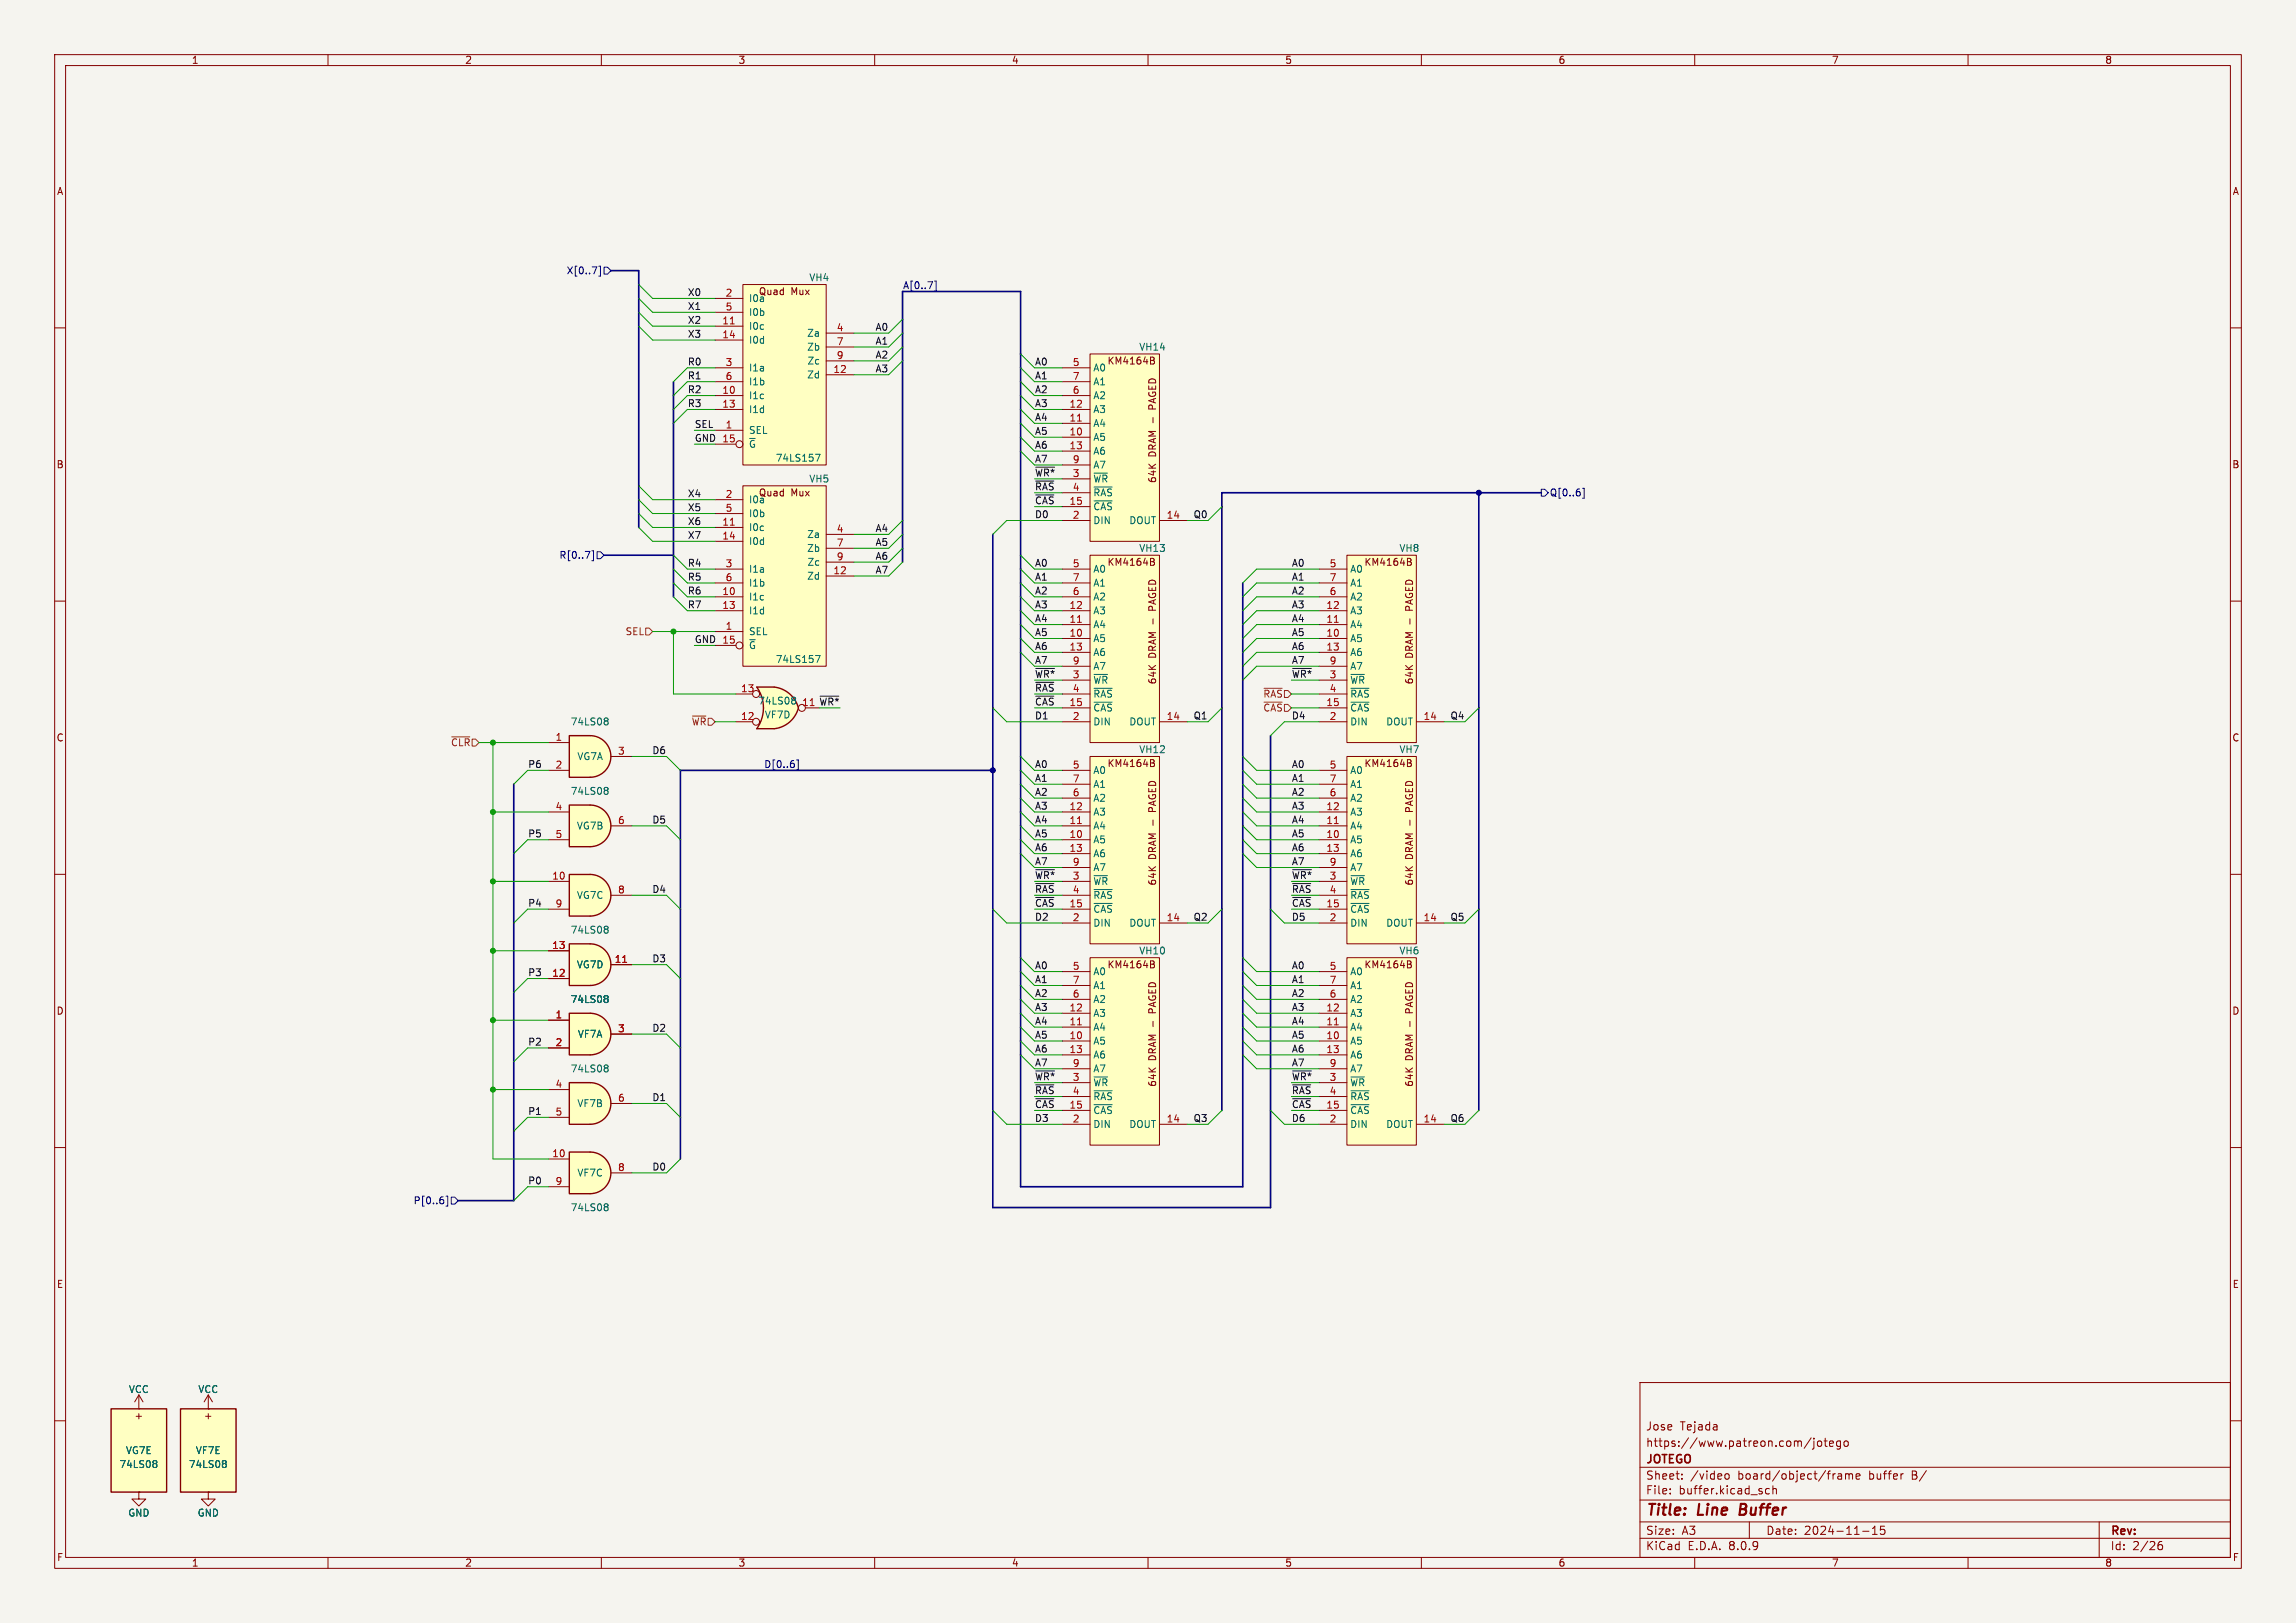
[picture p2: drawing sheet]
<svg xmlns="http://www.w3.org/2000/svg" width="420mm" height="297mm" viewBox="0 0 420 297" stroke-linecap="round" stroke-linejoin="round" font-family="sans-serif">
<defs><g id="words">
<g font-size="2.8" fill="#840000">
<text x="301" y="277.9">Title:</text>
<text x="310.6" y="277.9">Line</text>
<text x="319.1" y="277.9">Buffer</text>
</g>
<g font-size="2.1" fill="#840000">
<text x="301" y="262">Jose</text>
<text x="307.3" y="262">Tejada</text>
<text x="301" y="268.2">JOTEGO</text>
<text x="301" y="265">https://www.patreon.com/jotego</text>
<text x="301" y="273.7">File:</text>
<text x="301" y="271">Sheet:</text>
<text x="307.1" y="273.7">buffer.kicad_sch</text>
<text x="309.2" y="271">/video</text>
<text x="317.9" y="271">board/object/frame</text>
<text x="342" y="271">buffer</text>
<text x="350" y="271">B/</text>
<text x="301" y="281.1">Size:</text>
<text x="307.6" y="281.1">A3</text>
<text x="323" y="281.1">Date:</text>
<text x="330" y="281.1">2024-11-15</text>
<text x="386" y="281.3">Rev:</text>
<text x="301" y="283.9">KiCad</text>
<text x="308.7" y="283.9">E.D.A.</text>
<text x="316.3" y="283.9">8.0.9</text>
<text x="386" y="283.9">Id:</text>
<text x="390.1" y="283.9">2/26</text>
</g>
<g font-size="1.8" fill="#840000">
<text x="35" y="11.9">1</text>
<text x="85" y="11.9">2</text>
<text x="135" y="11.9">3</text>
<text x="185" y="11.9">4</text>
<text x="235" y="11.9">5</text>
<text x="285" y="11.9">6</text>
<text x="335" y="11.9">7</text>
<text x="385" y="11.9">8</text>
<text x="10.3" y="35.9">A</text>
<text x="408.3" y="35.9">A</text>
<text x="138.7" y="54.2">Quad</text>
<text x="144.7" y="54.2">Mux</text>
<text x="202.5" y="66.9">KM4164B</text>
<text x="211.7" y="74.6" transform="rotate(-90 211.7 74.6)">PAGED</text>
<text x="211.7" y="83.6" transform="rotate(-90 211.7 83.6)">DRAM -</text>
<text x="10.3" y="85.9">B</text>
<text x="211.7" y="88.5" transform="rotate(-90 211.7 88.5)">64K</text>
<text x="408.2" y="85.9">B</text>
<text x="138.7" y="91">Quad</text>
<text x="144.7" y="91">Mux</text>
<text x="202.5" y="103.7">KM4164B</text>
<text x="249.5" y="103.7">KM4164B</text>
<text x="211.7" y="111.4" transform="rotate(-90 211.7 111.4)">PAGED</text>
<text x="258.7" y="111.4" transform="rotate(-90 258.7 111.4)">PAGED</text>
<text x="211.7" y="125.3" transform="rotate(-90 211.7 125.3)">64K</text>
<text x="211.7" y="120.4" transform="rotate(-90 211.7 120.4)">DRAM -</text>
<text x="258.7" y="125.3" transform="rotate(-90 258.7 125.3)">64K</text>
<text x="258.7" y="120.4" transform="rotate(-90 258.7 120.4)">DRAM -</text>
<text x="10.3" y="135.9">C</text>
<text x="408.2" y="135.9">C</text>
<text x="202.5" y="140.6">KM4164B</text>
<text x="249.5" y="140.6">KM4164B</text>
<text x="211.7" y="148.2" transform="rotate(-90 211.7 148.2)">PAGED</text>
<text x="258.7" y="148.2" transform="rotate(-90 258.7 148.2)">PAGED</text>
<text x="211.7" y="157.3" transform="rotate(-90 211.7 157.3)">DRAM -</text>
<text x="258.7" y="157.3" transform="rotate(-90 258.7 157.3)">DRAM -</text>
<text x="211.7" y="162.2" transform="rotate(-90 211.7 162.2)">64K</text>
<text x="258.7" y="162.2" transform="rotate(-90 258.7 162.2)">64K</text>
<text x="202.5" y="177.4">KM4164B</text>
<text x="249.5" y="177.4">KM4164B</text>
<text x="10.3" y="185.9">D</text>
<text x="211.7" y="185.1" transform="rotate(-90 211.7 185.1)">PAGED</text>
<text x="258.7" y="185.1" transform="rotate(-90 258.7 185.1)">PAGED</text>
<text x="408.2" y="185.9">D</text>
<text x="211.7" y="194.1" transform="rotate(-90 211.7 194.1)">DRAM -</text>
<text x="258.7" y="194.1" transform="rotate(-90 258.7 194.1)">DRAM -</text>
<text x="211.7" y="199" transform="rotate(-90 211.7 199)">64K</text>
<text x="258.7" y="199" transform="rotate(-90 258.7 199)">64K</text>
<text x="10.3" y="235.9">E</text>
<text x="408.3" y="235.9">E</text>
<text x="24.5" y="260">+</text>
<text x="37.2" y="260">+</text>
<text x="10.3" y="285.9">F</text>
<text x="35" y="286.9">1</text>
<text x="85" y="286.9">2</text>
<text x="135" y="286.9">3</text>
<text x="185" y="286.9">4</text>
<text x="235" y="286.9">5</text>
<text x="285" y="286.9">6</text>
<text x="335" y="286.9">7</text>
<text x="385" y="286.9">8</text>
<text x="408.3" y="285.9">F</text>
</g>
<g font-size="1.8" fill="#000084">
<text x="103.6" y="50.4">X[0..7]</text>
<text x="165.1" y="53">A[0..7]</text>
<text x="283.4" y="91">Q[0..6]</text>
<text x="102.2" y="102.5">R[0..7]</text>
<text x="139.7" y="140.6">D[0..6]</text>
<text x="75.6" y="220.6">P[0..6]</text>
</g>
<g font-size="1.8" fill="#006464">
<text x="147.9" y="51.7">VH4</text>
<text x="136.9" y="55.5">I0a</text>
<text x="136.9" y="58">I0b</text>
<text x="136.9" y="60.6">I0c</text>
<text x="136.9" y="63.1">I0d</text>
<text x="147.6" y="61.8">Za</text>
<text x="147.6" y="64.4">Zb</text>
<text x="208.3" y="64.4">VH14</text>
<text x="136.9" y="68.2">I1a</text>
<text x="136.9" y="70.7">I1b</text>
<text x="147.6" y="69.4">Zd</text>
<text x="147.6" y="66.9">Zc</text>
<text x="199.9" y="68.2">A0</text>
<text x="199.9" y="70.7">A1</text>
<text x="136.9" y="73.3">I1c</text>
<text x="136.9" y="75.8">I1d</text>
<text x="199.9" y="75.8">A3</text>
<text x="199.9" y="73.3">A2</text>
<text x="136.9" y="79.6">SEL</text>
<text x="136.9" y="82.1">~{G}</text>
<text x="199.9" y="80.9">A5</text>
<text x="199.9" y="78.3">A4</text>
<text x="199.9" y="83.4">A6</text>
<text x="141.8" y="84.7">74LS157</text>
<text x="147.9" y="88.5">VH5</text>
<text x="199.9" y="88.5">~{WR}</text>
<text x="199.9" y="86">A7</text>
<text x="136.9" y="92.3">I0a</text>
<text x="136.9" y="94.8">I0b</text>
<text x="199.9" y="93.6">~{CAS}</text>
<text x="199.9" y="91">~{RAS}</text>
<text x="136.9" y="97.4">I0c</text>
<text x="136.9" y="99.9">I0d</text>
<text x="147.6" y="98.7">Za</text>
<text x="147.6" y="101.2">Zb</text>
<text x="199.9" y="96.1">DIN</text>
<text x="206.5" y="96.1">DOUT</text>
<text x="208.3" y="101.2">VH13</text>
<text x="255.9" y="101.2">VH8</text>
<text x="136.9" y="105">I1a</text>
<text x="136.9" y="107.5">I1b</text>
<text x="147.6" y="106.3">Zd</text>
<text x="147.6" y="103.7">Zc</text>
<text x="199.9" y="105">A0</text>
<text x="199.9" y="107.5">A1</text>
<text x="246.9" y="105">A0</text>
<text x="246.9" y="107.5">A1</text>
<text x="136.9" y="110.1">I1c</text>
<text x="136.9" y="112.6">I1d</text>
<text x="199.9" y="112.6">A3</text>
<text x="199.9" y="110.1">A2</text>
<text x="246.9" y="112.6">A3</text>
<text x="246.9" y="110.1">A2</text>
<text x="136.9" y="116.4">SEL</text>
<text x="136.9" y="119">~{G}</text>
<text x="199.9" y="117.7">A5</text>
<text x="199.9" y="115.2">A4</text>
<text x="246.9" y="117.7">A5</text>
<text x="246.9" y="115.2">A4</text>
<text x="141.8" y="121.5">74LS157</text>
<text x="199.9" y="120.2">A6</text>
<text x="199.9" y="125.3">~{WR}</text>
<text x="199.9" y="122.8">A7</text>
<text x="246.9" y="120.2">A6</text>
<text x="246.9" y="125.3">~{WR}</text>
<text x="246.9" y="122.8">A7</text>
<text x="138.6" y="129.1">74LS08</text>
<text x="139.8" y="131.7">VF7D</text>
<text x="199.9" y="130.4">~{CAS}</text>
<text x="199.9" y="127.9">~{RAS}</text>
<text x="246.9" y="130.4">~{CAS}</text>
<text x="246.9" y="127.9">~{RAS}</text>
<text x="104.3" y="132.9">74LS08</text>
<text x="199.9" y="132.9">DIN</text>
<text x="206.5" y="132.9">DOUT</text>
<text x="246.9" y="132.9">DIN</text>
<text x="253.5" y="132.9">DOUT</text>
<text x="105.5" y="139.3">VG7A</text>
<text x="199.9" y="141.8">A0</text>
<text x="208.3" y="138">VH12</text>
<text x="246.9" y="141.8">A0</text>
<text x="255.9" y="138">VH7</text>
<text x="104.3" y="145.6">74LS08</text>
<text x="199.9" y="149.5">A3</text>
<text x="199.9" y="146.9">A2</text>
<text x="199.9" y="144.4">A1</text>
<text x="246.9" y="149.5">A3</text>
<text x="246.9" y="146.9">A2</text>
<text x="246.9" y="144.4">A1</text>
<text x="105.4" y="152">VG7B</text>
<text x="199.9" y="154.5">A5</text>
<text x="199.9" y="152">A4</text>
<text x="246.9" y="154.5">A5</text>
<text x="246.9" y="152">A4</text>
<text x="199.9" y="157.1">A6</text>
<text x="199.9" y="159.6">A7</text>
<text x="246.9" y="157.1">A6</text>
<text x="246.9" y="159.6">A7</text>
<text x="105.4" y="164.7">VG7C</text>
<text x="199.9" y="167.2">~{CAS}</text>
<text x="199.9" y="162.2">~{WR}</text>
<text x="199.9" y="164.7">~{RAS}</text>
<text x="246.9" y="167.2">~{CAS}</text>
<text x="246.9" y="162.2">~{WR}</text>
<text x="246.9" y="164.7">~{RAS}</text>
<text x="104.3" y="171">74LS08</text>
<text x="199.9" y="169.8">DIN</text>
<text x="206.5" y="169.8">DOUT</text>
<text x="246.9" y="169.8">DIN</text>
<text x="253.5" y="169.8">DOUT</text>
<text x="105.4" y="177.4">VG7D</text>
<text x="199.9" y="178.7">A0</text>
<text x="208.3" y="174.9">VH10</text>
<text x="246.9" y="178.7">A0</text>
<text x="255.9" y="174.9">VH6</text>
<text x="104.3" y="183.7">74LS08</text>
<text x="199.9" y="183.7">A2</text>
<text x="199.9" y="181.2">A1</text>
<text x="246.9" y="183.7">A2</text>
<text x="246.9" y="181.2">A1</text>
<text x="105.6" y="190.1">VF7A</text>
<text x="199.9" y="191.4">A5</text>
<text x="199.9" y="188.8">A4</text>
<text x="199.9" y="186.3">A3</text>
<text x="246.9" y="191.4">A5</text>
<text x="246.9" y="188.8">A4</text>
<text x="246.9" y="186.3">A3</text>
<text x="104.3" y="196.4">74LS08</text>
<text x="199.9" y="193.9">A6</text>
<text x="199.9" y="196.4">A7</text>
<text x="246.9" y="193.9">A6</text>
<text x="246.9" y="196.4">A7</text>
<text x="105.5" y="202.8">VF7B</text>
<text x="199.9" y="199">~{WR}</text>
<text x="199.9" y="201.5">~{RAS}</text>
<text x="246.9" y="199">~{WR}</text>
<text x="246.9" y="201.5">~{RAS}</text>
<text x="199.9" y="204.1">~{CAS}</text>
<text x="199.9" y="206.6">DIN</text>
<text x="206.5" y="206.6">DOUT</text>
<text x="246.9" y="204.1">~{CAS}</text>
<text x="246.9" y="206.6">DIN</text>
<text x="253.5" y="206.6">DOUT</text>
<text x="105.5" y="215.5">VF7C</text>
<text x="104.3" y="221.8">74LS08</text>
<text x="23.5" y="255.1">VCC</text>
<text x="36.2" y="255.1">VCC</text>
<text x="21.8" y="268.8">74LS08</text>
<text x="22.9" y="266.3">VG7E</text>
<text x="34.5" y="268.8">74LS08</text>
<text x="35.7" y="266.3">VF7E</text>
<text x="23.4" y="277.7">GND</text>
<text x="36.1" y="277.7">GND</text>
</g>
<g font-size="1.8" fill="#0f0f0f">
<text x="125.7" y="56.8">X1</text>
<text x="125.7" y="54.3">X0</text>
<text x="125.7" y="59.3">X2</text>
<text x="125.7" y="61.9">X3</text>
<text x="160.1" y="63.2">A1</text>
<text x="160.1" y="60.6">A0</text>
<text x="160.1" y="65.7">A2</text>
<text x="125.7" y="67">R0</text>
<text x="125.7" y="69.5">R1</text>
<text x="160.1" y="68.2">A3</text>
<text x="189.2" y="67">A0</text>
<text x="189.2" y="69.5">A1</text>
<text x="125.7" y="72">R2</text>
<text x="125.7" y="74.6">R3</text>
<text x="189.2" y="72">A2</text>
<text x="189.2" y="74.6">A3</text>
<text x="189.2" y="77.1">A4</text>
<text x="127" y="80.9">GND 15</text>
<text x="127" y="78.4">SEL</text>
<text x="189.2" y="82.2">A6</text>
<text x="189.2" y="79.7">A5</text>
<text x="189.2" y="89.8">~{RAS} 4</text>
<text x="189.2" y="84.7">A7</text>
<text x="189.2" y="87.3">~{WR*} 3</text>
<text x="125.7" y="91.1">X4</text>
<text x="125.7" y="93.6">X5</text>
<text x="189.2" y="92.4">~{CAS} 15</text>
<text x="189.2" y="94.9">D0</text>
<text x="218.2" y="94.9">Q0</text>
<text x="125.7" y="96.2">X6</text>
<text x="125.7" y="98.7">X7</text>
<text x="160.1" y="100">A5</text>
<text x="160.1" y="97.4">A4</text>
<text x="125.7" y="106.3">R5</text>
<text x="125.7" y="103.8">R4</text>
<text x="160.1" y="102.5">A6</text>
<text x="160.1" y="105.1">A7</text>
<text x="189.2" y="106.3">A1</text>
<text x="189.2" y="103.8">A0</text>
<text x="236.2" y="103.8">A0</text>
<text x="236.2" y="106.3">A1</text>
<text x="125.7" y="108.9">R6</text>
<text x="125.7" y="111.4">R7</text>
<text x="189.2" y="114">A4</text>
<text x="189.2" y="108.9">A2</text>
<text x="189.2" y="111.4">A3</text>
<text x="236.2" y="111.4">A3</text>
<text x="236.2" y="114">A4</text>
<text x="236.2" y="108.9">A2</text>
<text x="127" y="117.8">GND 15</text>
<text x="189.2" y="116.5">A5</text>
<text x="189.2" y="119">A6</text>
<text x="236.2" y="116.5">A5</text>
<text x="236.2" y="119">A6</text>
<text x="189.2" y="124.1">~{WR*} 3</text>
<text x="189.2" y="121.6">A7</text>
<text x="236.2" y="121.6">A7</text>
<text x="236.2" y="124.1">~{WR*} 3</text>
<text x="146.6" y="129.3">11 ~{WR*}</text>
<text x="189.2" y="131.7">D1</text>
<text x="189.2" y="126.7">~{RAS} 4</text>
<text x="189.2" y="129.2">~{CAS} 15</text>
<text x="218.2" y="131.7">Q1</text>
<text x="236.2" y="131.7">D4</text>
<text x="265.2" y="131.7">Q4</text>
<text x="96.5" y="140.6">P6</text>
<text x="119.2" y="138.1">D6</text>
<text x="189.2" y="143.2">A1</text>
<text x="189.2" y="140.6">A0</text>
<text x="236.2" y="143.2">A1</text>
<text x="236.2" y="140.6">A0</text>
<text x="189.2" y="145.7">A2</text>
<text x="189.2" y="148.2">A3</text>
<text x="236.2" y="148.2">A3</text>
<text x="236.2" y="145.7">A2</text>
<text x="96.5" y="153.3">P5</text>
<text x="119.2" y="150.8">D5</text>
<text x="189.2" y="155.9">A6</text>
<text x="189.2" y="153.3">A5</text>
<text x="189.2" y="150.8">A4</text>
<text x="236.2" y="155.9">A6</text>
<text x="236.2" y="153.3">A5</text>
<text x="236.2" y="150.8">A4</text>
<text x="189.2" y="158.4">A7</text>
<text x="189.2" y="160.9">~{WR*} 3</text>
<text x="236.2" y="158.4">A7</text>
<text x="236.2" y="160.9">~{WR*} 3</text>
<text x="96.5" y="166">P4</text>
<text x="119.2" y="163.5">D4</text>
<text x="189.2" y="163.5">~{RAS} 4</text>
<text x="189.2" y="166">~{CAS} 15</text>
<text x="236.2" y="166">~{CAS} 15</text>
<text x="236.2" y="163.5">~{RAS} 4</text>
<text x="189.2" y="168.6">D2</text>
<text x="218.2" y="168.6">Q2</text>
<text x="236.2" y="168.6">D5</text>
<text x="265.2" y="168.6">Q5</text>
<text x="96.5" y="178.7">P3</text>
<text x="119.2" y="176.2">D3</text>
<text x="189.2" y="180">A1</text>
<text x="189.2" y="177.5">A0</text>
<text x="236.2" y="180">A1</text>
<text x="236.2" y="177.5">A0</text>
<text x="189.2" y="185.1">A3</text>
<text x="189.2" y="182.5">A2</text>
<text x="236.2" y="182.5">A2</text>
<text x="236.2" y="185.1">A3</text>
<text x="96.5" y="191.4">P2</text>
<text x="119.2" y="188.9">D2</text>
<text x="189.2" y="187.6">A4</text>
<text x="189.2" y="190.2">A5</text>
<text x="236.2" y="187.6">A4</text>
<text x="236.2" y="190.2">A5</text>
<text x="189.2" y="197.8">~{WR*} 3</text>
<text x="189.2" y="192.7">A6</text>
<text x="189.2" y="195.2">A7</text>
<text x="236.2" y="197.8">~{WR*} 3</text>
<text x="236.2" y="192.7">A6</text>
<text x="236.2" y="195.2">A7</text>
<text x="119.2" y="201.6">D1</text>
<text x="189.2" y="200.3">~{RAS} 4</text>
<text x="189.2" y="202.9">~{CAS} 15</text>
<text x="236.2" y="202.9">~{CAS} 15</text>
<text x="236.2" y="200.3">~{RAS} 4</text>
<text x="96.5" y="204.1">P1</text>
<text x="189.2" y="205.4">D3</text>
<text x="218.2" y="205.4">Q3</text>
<text x="236.2" y="205.4">D6</text>
<text x="265.2" y="205.4">Q6</text>
<text x="119.2" y="214.3">D0</text>
<text x="96.5" y="216.8">P0</text>
</g>
<g font-size="1.8" fill="#a90000">
<text x="132" y="59.4">11</text>
<text x="132.6" y="54.4">2</text>
<text x="132.6" y="56.9">5</text>
<text x="132" y="62">14</text>
<text x="153" y="60.7">4</text>
<text x="153" y="63.2">7</text>
<text x="153" y="65.8">9</text>
<text x="132.6" y="67.1">3</text>
<text x="132.6" y="69.6">6</text>
<text x="152.4" y="68.3">12</text>
<text x="196.1" y="67.1">5</text>
<text x="196.1" y="69.6">7</text>
<text x="132" y="72.1">10</text>
<text x="132" y="74.7">13</text>
<text x="195.5" y="77.2">11</text>
<text x="195.5" y="74.7">12</text>
<text x="196.1" y="72.1">6</text>
<text x="132.6" y="78.5">1</text>
<text x="195.5" y="79.8">10</text>
<text x="195.5" y="82.3">13</text>
<text x="196.1" y="84.8">9</text>
<text x="132.6" y="91.2">2</text>
<text x="132.6" y="93.7">5</text>
<text x="196.1" y="95">2</text>
<text x="213.3" y="95">14</text>
<text x="132" y="96.3">11</text>
<text x="132" y="98.8">14</text>
<text x="153" y="97.5">4</text>
<text x="153" y="100.1">7</text>
<text x="132.6" y="103.9">3</text>
<text x="132.6" y="106.4">6</text>
<text x="152.4" y="105.2">12</text>
<text x="153" y="102.6">9</text>
<text x="196.1" y="103.9">5</text>
<text x="196.1" y="106.4">7</text>
<text x="243.1" y="103.9">5</text>
<text x="243.1" y="106.4">7</text>
<text x="132" y="109">10</text>
<text x="132" y="111.5">13</text>
<text x="195.5" y="111.5">12</text>
<text x="196.1" y="109">6</text>
<text x="242.5" y="111.5">12</text>
<text x="243.1" y="109">6</text>
<text x="132.6" y="115.3">1</text>
<text x="195.5" y="116.6">10</text>
<text x="195.5" y="114">11</text>
<text x="195.5" y="119.1">13</text>
<text x="242.5" y="116.6">10</text>
<text x="242.5" y="114">11</text>
<text x="242.5" y="119.1">13</text>
<text x="196.1" y="121.7">9</text>
<text x="243.1" y="121.7">9</text>
<text x="135.5" y="131.8">12</text>
<text x="135.5" y="126.7">13</text>
<text x="196.1" y="131.8">2</text>
<text x="213.3" y="131.8">14</text>
<text x="242.5" y="129.3">15</text>
<text x="243.1" y="131.8">2</text>
<text x="243.1" y="126.7">4</text>
<text x="260.3" y="131.8">14</text>
<text x="101.5" y="135.6">1</text>
<text x="101.5" y="140.7">2</text>
<text x="113" y="138.2">3</text>
<text x="196.1" y="140.7">5</text>
<text x="196.1" y="143.3">7</text>
<text x="243.1" y="140.7">5</text>
<text x="243.1" y="143.3">7</text>
<text x="101.5" y="148.3">4</text>
<text x="195.5" y="148.3">12</text>
<text x="196.1" y="145.8">6</text>
<text x="242.5" y="148.3">12</text>
<text x="243.1" y="145.8">6</text>
<text x="101.5" y="153.4">5</text>
<text x="113" y="150.9">6</text>
<text x="195.5" y="153.4">10</text>
<text x="195.5" y="150.9">11</text>
<text x="195.5" y="156">13</text>
<text x="242.5" y="153.4">10</text>
<text x="242.5" y="150.9">11</text>
<text x="242.5" y="156">13</text>
<text x="100.9" y="161">10</text>
<text x="196.1" y="158.5">9</text>
<text x="243.1" y="158.5">9</text>
<text x="101.5" y="166.1">9</text>
<text x="113" y="163.6">8</text>
<text x="100.9" y="173.7">13</text>
<text x="196.1" y="168.7">2</text>
<text x="213.3" y="168.7">14</text>
<text x="243.1" y="168.7">2</text>
<text x="260.3" y="168.7">14</text>
<text x="100.9" y="178.8">12</text>
<text x="112.4" y="176.3">11</text>
<text x="196.1" y="177.5">5</text>
<text x="243.1" y="177.5">5</text>
<text x="195.5" y="185.2">12</text>
<text x="196.1" y="182.6">6</text>
<text x="196.1" y="180.1">7</text>
<text x="242.5" y="185.2">12</text>
<text x="243.1" y="182.6">6</text>
<text x="243.1" y="180.1">7</text>
<text x="101.5" y="186.4">1</text>
<text x="101.5" y="191.5">2</text>
<text x="113" y="189">3</text>
<text x="195.5" y="190.2">10</text>
<text x="195.5" y="187.7">11</text>
<text x="242.5" y="190.2">10</text>
<text x="242.5" y="187.7">11</text>
<text x="195.5" y="192.8">13</text>
<text x="196.1" y="195.3">9</text>
<text x="242.5" y="192.8">13</text>
<text x="243.1" y="195.3">9</text>
<text x="101.5" y="199.1">4</text>
<text x="113" y="201.7">6</text>
<text x="101.5" y="204.2">5</text>
<text x="196.1" y="205.5">2</text>
<text x="213.3" y="205.5">14</text>
<text x="243.1" y="205.5">2</text>
<text x="260.3" y="205.5">14</text>
<text x="100.9" y="211.8">10</text>
<text x="113" y="214.4">8</text>
<text x="101.5" y="216.9">9</text>
</g>
<g font-size="1.8" fill="#725600">
<text x="114.3" y="116.4">SEL</text>
<text x="231" y="127.9">~{RAS}</text>
<text x="231" y="130.4">~{CAS}</text>
<text x="82.4" y="136.8">~{CLR}</text>
<text x="126.4" y="132.9">~{WR}</text>
</g>
</g></defs>
<path d="M0 0h420v297h-420z" fill="#f5f4ef" stroke="#f5f4ef" stroke-width=".18"/>
<g fill="none" stroke="#840000" stroke-width=".18">
<path d="M10 10h400v277h-400zM12 12h396v273h-396zM60 10v2M110 10v2M160 10v2M210 10v2M260 10v2M310 10v2M360 10v2M10 60h2M408 60h2M10 110h2"/>
<path d="M408 110h2M10 160h2M408 160h2M10 210h2M408 210h2M300 253h108v32h-108zM10 260h2M300 278.5h108M300 274.5h108M300 268.5h108M305.5 273.2v.2M305.5 272.5v.1"/>
<path d="M307.7 270.5v.2M307.7 269.8v.1M315.7 269.8l.3-.1 .3 .3v.4l-.3 .3-.3-.1-.2-.2v-.4zM320 278.5v3M323.7 272.5l-.5-.1-.3 .3v.4l.2 .2h.6M324.3 272.5l.2-.1 .4 .1v.9M324.3 271.9v1.5M331.3 263.1l-1.3 1.9M331.8 263.2v.1M331.8 263.7v1.3l-.3 .2M332.5 263.8l.2-.1 .5 .1v.6l-.1 .2-.4 .1-.2-.2zM333.7 263.7h.5"/>
<path d="M333.9 263.2v1.3l.3 .2M334.7 264.2l.7-.2-.1-.2-.4-.1-.2 .2v.7h.6M336.2 269.8h.6l.1 .9M336.7 263.7v1.2l-.3 .3-.4-.1M336.7 263.8l-.5-.1-.3 .3v.4l.2 .2h.6M336.9 270l-.5 .1a.29 .29 0 0 0-.2 .3 .29 .29 0 0 0 .2 .3l.5-.1M337.4 263.8l.2-.1 .4 .1 .1 .6-.2 .2-.3 .1-.2-.2zM337.6 269.8l.4-.1 .2 .2M337.6 269.7v1M338.2 269.9l.2-.2 .4 .1 .1 .9M338.2 269.9v.8M339.5 270.2l.7-.2v-.2l-.5-.1-.2 .2 .1 .7h.6"/>
<path d="M342.5 279.7l.4-.4v1.5M344.7 279.3h-.7l-.1 .7 .3-.1h.5l.1 .2-.1 .5-.2 .2-.6-.2M348 269.7h.2M384 278.5v6.5M408 260h2M60 285v2M110 285v2M160 285v2M210 285v2M260 285v2M300 281.5h108M310 285v2"/>
<path d="M340.7 280.2h1.2M342.5 280.8h.9M360 285v2M394.7 282.9l.3-.2h.4l.2 .2v.4l-.3 .3-.4-.1-.2-.2M395.4 282.1a.59 .59 0 0 0-.7 .6"/>
</g>
<path d="M318.4 275.2l-.2 2h.8" fill="none" stroke="#840000" stroke-width=".4"/>
<path d="M135.9 52.1h15.2v33h-15.2z" fill="#ffffc2"/>
<g fill="none" stroke="#840000" stroke-width=".18">
<path d="M130.8 59.7h5.1M130.8 54.6h5.1M130.8 57.2h5.1M135.9 52.1h15.2v33h-15.2zM130.8 78.7h5.1M130.8 72.4h5.1M130.8 74.9h5.1M130.8 62.2h5.1M130.8 67.3h5.1M130.8 69.9h5.1M151.1 68.6h5.1M151.1 61h5.1"/>
<path d="M151.1 63.5h5.1M151.1 66h5.1M130.8 81.3h3.8"/>
<circle cx="135.3" cy="81.3" r=".63"/>
</g>
<path d="M133.6 59.3h.7" fill="none" stroke="#a90000" stroke-width=".18"/>
<path d="M149.2 83.1h.8l-.5 1.3" fill="none" stroke="#006464" stroke-width=".18"/>
<path d="M107.9 147.3a3.8 3.8 0 0 1 3.8 3.8 3.8 3.8 0 0 1-3.8 3.8z" fill="#ffffc2" stroke="#ffffc2" stroke-width=".18"/>
<path d="M104.1 147.3h3.8v7.6h-3.8z" fill="#ffffc2"/>
<path d="M104.1 147.3h3.8a3.8 3.8 0 0 1 3.8 3.8 3.8 3.8 0 0 1-3.8 3.8h-3.8z" fill="none" stroke="#840000" stroke-width=".25"/>
<path d="M100.3 148.6h3.8M100.3 153.7h3.8M111.8 151.1h3.8" fill="none" stroke="#840000" stroke-width=".18"/>
<path d="M110.8 144.1h.2l.2 .2-.2 .3M110.8 144.6h.2M111 144.6l.2 .3v.2l-.1 .2-.3 .1" fill="none" stroke="#006464" stroke-width=".18"/>
<path d="M199.4 64.8h12.7v34.3h-12.7z" fill="#ffffc2"/>
<g fill="none" stroke="#840000" stroke-width=".18">
<path d="M194.3 77.5h5.1M194.3 74.9h5.1M194.3 67.3h5.1M194.3 72.4h5.1M194.3 69.9h5.1M199.4 64.8h12.7v34.3h-12.7zM210.5 65.3l.6 .2v.2l-.2 .3M210.5 66h.4M210.9 66l.3 .2-.1 .3-.6 .1M194.3 80h5.1M194.3 82.6h5.1M194.3 95.3h5.1"/>
<path d="M194.3 92.7h5.1M194.3 87.6h5.1M194.3 90.2h5.1M194.3 85.1h5.1M212.1 95.3h5.1"/>
</g>
<path d="M197.1 77.1h.7" fill="none" stroke="#a90000" stroke-width=".18"/>
<path d="M200.1 91.7h3.3M200.1 86.6h2.5M200.1 89.1h3.3" fill="none" stroke="#006464" stroke-width=".18"/>
<path d="M33 257.8h10.2v15.2h-10.2z" fill="#ffffc2"/>
<path d="M33 257.8h10.2v15.2h-10.2z" fill="none" stroke="#840000" stroke-width=".25"/>
<path d="M40.9 267.3h.3l.2 .2-.2 .3M40.9 267.8h.3M41.2 267.8l.2 .3v.2l-.1 .2h-.4" fill="none" stroke="#006464" stroke-width=".18"/>
<path d="M25.4 257.8h.1M25.4 255.3l-.8 1.2M25.4 255.3v2.5M25.4 255.3l.8 1.2" fill="none" stroke="#840000" stroke-width=".18"/>
<path d="M199.4 175.3h12.7v34.3h-12.7z" fill="#ffffc2"/>
<g fill="none" stroke="#840000" stroke-width=".18">
<path d="M194.3 177.8h5.1M199.4 175.3h12.7v34.3h-12.7zM210.5 175.8l.6 .2v.2l-.2 .2M210.5 176.4h.4M210.9 176.4l.3 .3-.1 .3-.6 .1M194.3 190.5h5.1M194.3 188h5.1M194.3 185.4h5.1M194.3 193h5.1M194.3 198.1h5.1M194.3 182.9h5.1M194.3 180.3h5.1"/>
<path d="M194.3 195.6h5.1M194.3 205.7h5.1M194.3 203.2h5.1M194.3 200.7h5.1M212.1 205.7h5.1"/>
</g>
<path d="M197.1 187.5h.7" fill="none" stroke="#a90000" stroke-width=".18"/>
<path d="M200.1 197.1h2.5M200.1 199.6h3.3M200.1 202.2h3.3" fill="none" stroke="#006464" stroke-width=".18"/>
<path d="M20.3 257.8h10.2v15.2h-10.2z" fill="#ffffc2"/>
<path d="M20.3 257.8h10.2v15.2h-10.2z" fill="none" stroke="#840000" stroke-width=".25"/>
<path d="M28.2 267.3h.3l.2 .2-.2 .3M28.2 267.8h.3M28.5 267.8l.2 .3v.2l-.1 .2h-.4" fill="none" stroke="#006464" stroke-width=".18"/>
<path d="M38.1 257.8h.1M38.1 255.3l-.8 1.2M38.1 255.3v2.5M38.1 255.3l.8 1.2M25.4 273v1.3h1.3l-1.3 1.3-1.3-1.3h1.3M25.4 273h.1M38.1 273v1.3h1.3l-1.3 1.3-1.3-1.3h1.3M38.1 273h.1" fill="none" stroke="#840000" stroke-width=".18"/>
<path d="M107.9 210.8a3.8 3.8 0 0 1 3.8 3.8 3.8 3.8 0 0 1-3.8 3.8z" fill="#ffffc2" stroke="#ffffc2" stroke-width=".18"/>
<path d="M104.1 210.8h3.8v7.6h-3.8z" fill="#ffffc2"/>
<path d="M104.1 210.8h3.8a3.8 3.8 0 0 1 3.8 3.8 3.8 3.8 0 0 1-3.8 3.8h-3.8z" fill="none" stroke="#840000" stroke-width=".25"/>
<path d="M100.3 212.1h3.8M100.3 217.2h3.8M111.8 214.6h3.8" fill="none" stroke="#840000" stroke-width=".18"/>
<path d="M110.8 220.3h.2l.2 .2-.2 .3M110.8 220.8h.2M111 220.8l.2 .3v.2l-.1 .2-.3 .1" fill="none" stroke="#006464" stroke-width=".18"/>
<path d="M107.9 160a3.8 3.8 0 0 1 3.8 3.8 3.8 3.8 0 0 1-3.8 3.8z" fill="#ffffc2" stroke="#ffffc2" stroke-width=".18"/>
<path d="M104.1 160h3.8v7.6h-3.8z" fill="#ffffc2"/>
<path d="M104.1 160h3.8a3.8 3.8 0 0 1 3.8 3.8 3.8 3.8 0 0 1-3.8 3.8h-3.8z" fill="none" stroke="#840000" stroke-width=".25"/>
<path d="M100.3 161.3h3.8M100.3 166.4h3.8M111.8 163.8h3.8" fill="none" stroke="#840000" stroke-width=".18"/>
<path d="M110.8 169.5h.2l.2 .2-.2 .3M110.8 170h.2M111 170l.2 .3v.2l-.1 .2-.3 .1" fill="none" stroke="#006464" stroke-width=".18"/>
<path d="M246.4 138.4h12.7v34.3h-12.7z" fill="#ffffc2"/>
<g fill="none" stroke="#840000" stroke-width=".18">
<path d="M246.4 138.4h12.7v34.3h-12.7zM257.4 139l.7 .1v.3l-.2 .2M257.4 139.6h.5M257.9 139.6l.3 .3-.1 .3-.7 .1M241.3 153.7h5.1M241.3 151.1h5.1M241.3 148.6h5.1M241.3 156.2h5.1M241.3 141h5.1M241.3 146.1h5.1M241.3 143.5h5.1M241.3 158.8h5.1"/>
<path d="M241.3 168.9h5.1M241.3 166.4h5.1M241.3 161.3h5.1M241.3 163.8h5.1M259.1 168.9h5.1"/>
</g>
<path d="M244.1 150.7h.7" fill="none" stroke="#a90000" stroke-width=".18"/>
<path d="M247.1 165.3h3.3M247.1 160.2h2.5M247.1 162.8h3.3" fill="none" stroke="#006464" stroke-width=".18"/>
<path d="M107.9 185.4a3.8 3.8 0 0 1 3.8 3.8 3.8 3.8 0 0 1-3.8 3.8z" fill="#ffffc2" stroke="#ffffc2" stroke-width=".18"/>
<path d="M104.1 185.4h3.8v7.6h-3.8z" fill="#ffffc2"/>
<path d="M104.1 185.4h3.8a3.8 3.8 0 0 1 3.8 3.8 3.8 3.8 0 0 1-3.8 3.8h-3.8z" fill="none" stroke="#840000" stroke-width=".25"/>
<path d="M100.3 186.7h3.8M100.3 191.8h3.8M111.8 189.2h3.8" fill="none" stroke="#840000" stroke-width=".18"/>
<path d="M110.8 182.2h.2l.2 .2-.2 .3M110.8 182.7h.2M111 182.7l.2 .3v.2l-.1 .2-.3 .1" fill="none" stroke="#006464" stroke-width=".18"/>
<path d="M107.9 172.7a3.8 3.8 0 0 1 3.8 3.8 3.8 3.8 0 0 1-3.8 3.8z" fill="#ffffc2" stroke="#ffffc2" stroke-width=".18"/>
<path d="M104.1 172.7h3.8v7.6h-3.8z" fill="#ffffc2"/>
<path d="M104.1 172.7h3.8a3.8 3.8 0 0 1 3.8 3.8 3.8 3.8 0 0 1-3.8 3.8h-3.8z" fill="none" stroke="#840000" stroke-width=".25"/>
<path d="M100.3 179.1h3.8M100.3 174h3.8M111.8 176.5h3.8" fill="none" stroke="#840000" stroke-width=".18"/>
<path d="M113.9 176.1h.7" fill="none" stroke="#a90000" stroke-width=".18"/>
<path d="M110.8 182.2h.2l.2 .2-.2 .3M110.8 182.7h.2M111 182.7l.2 .3v.2l-.1 .2-.3 .1" fill="none" stroke="#006464" stroke-width=".18"/>
<path d="M246.4 101.6h12.7v34.3h-12.7z" fill="#ffffc2"/>
<g fill="none" stroke="#840000" stroke-width=".18">
<path d="M241.3 116.8h5.1M241.3 114.3h5.1M241.3 111.8h5.1M241.3 119.4h5.1M241.3 104.1h5.1M241.3 109.2h5.1M241.3 106.7h5.1M246.4 101.6h12.7v34.3h-12.7zM257.4 102.2l.7 .1v.2l-.2 .3M257.4 102.8h.5M257.9 102.8l.3 .2-.1 .3-.7 .1M241.3 132.1h5.1"/>
<path d="M241.3 129.5h5.1M241.3 124.5h5.1M241.3 127h5.1M241.3 121.9h5.1M259.1 132.1h5.1"/>
</g>
<path d="M244.1 113.9h.7" fill="none" stroke="#a90000" stroke-width=".18"/>
<path d="M247.1 128.5h3.3M247.1 123.4h2.5M247.1 126h3.3" fill="none" stroke="#006464" stroke-width=".18"/>
<path d="M135.9 88.9h15.2v33h-15.2z" fill="#ffffc2"/>
<g fill="none" stroke="#840000" stroke-width=".18">
<path d="M130.8 96.5h5.1M130.8 99.1h5.1M130.8 91.4h5.1M130.8 94h5.1M135.9 88.9h15.2v33h-15.2zM151.1 97.8h5.1M130.8 115.6h5.1M130.8 109.2h5.1M130.8 111.8h5.1M130.8 118.1h3.8M130.8 104.1h5.1M130.8 106.7h5.1"/>
<path d="M151.1 105.4h5.1M151.1 100.3h5.1M151.1 102.9h5.1"/>
<circle cx="135.3" cy="118.1" r=".63"/>
</g>
<path d="M133.6 96.1h.7" fill="none" stroke="#a90000" stroke-width=".18"/>
<path d="M149.2 120h.8l-.5 1.2" fill="none" stroke="#006464" stroke-width=".18"/>
<path d="M199.4 138.4h12.7v34.3h-12.7z" fill="#ffffc2"/>
<g fill="none" stroke="#840000" stroke-width=".18">
<path d="M199.4 138.4h12.7v34.3h-12.7zM210.5 139l.6 .1v.3l-.2 .2M210.5 139.6h.4M210.9 139.6l.3 .3-.1 .3-.6 .1M194.3 153.7h5.1M194.3 151.1h5.1M194.3 148.6h5.1M194.3 156.2h5.1M194.3 141h5.1M194.3 146.1h5.1M194.3 143.5h5.1M194.3 158.8h5.1"/>
<path d="M194.3 168.9h5.1M194.3 166.4h5.1M194.3 161.3h5.1M194.3 163.8h5.1M212.1 168.9h5.1"/>
</g>
<path d="M197.1 150.7h.7" fill="none" stroke="#a90000" stroke-width=".18"/>
<path d="M200.1 165.3h3.3M200.1 160.2h2.5M200.1 162.8h3.3" fill="none" stroke="#006464" stroke-width=".18"/>
<path d="M199.4 101.6h12.7v34.3h-12.7z" fill="#ffffc2"/>
<g fill="none" stroke="#840000" stroke-width=".18">
<path d="M194.3 116.8h5.1M194.3 114.3h5.1M194.3 111.8h5.1M194.3 119.4h5.1M194.3 104.1h5.1M194.3 109.2h5.1M194.3 106.7h5.1M199.4 101.6h12.7v34.3h-12.7zM210.5 102.2l.6 .1v.2l-.2 .3M210.5 102.8h.4M210.9 102.8l.3 .2-.1 .3-.6 .1M194.3 132.1h5.1"/>
<path d="M194.3 129.5h5.1M194.3 124.5h5.1M194.3 127h5.1M194.3 121.9h5.1M212.1 132.1h5.1"/>
</g>
<path d="M197.1 113.9h.7" fill="none" stroke="#a90000" stroke-width=".18"/>
<path d="M200.1 128.5h3.3M200.1 123.4h2.5M200.1 126h3.3" fill="none" stroke="#006464" stroke-width=".18"/>
<path d="M107.9 134.6a3.8 3.8 0 0 1 3.8 3.8 3.8 3.8 0 0 1-3.8 3.8z" fill="#ffffc2" stroke="#ffffc2" stroke-width=".18"/>
<path d="M104.1 134.6h3.8v7.6h-3.8z" fill="#ffffc2"/>
<path d="M104.1 134.6h3.8a3.8 3.8 0 0 1 3.8 3.8 3.8 3.8 0 0 1-3.8 3.8h-3.8z" fill="none" stroke="#840000" stroke-width=".25"/>
<path d="M100.3 135.9h3.8M111.8 138.4h3.8M100.3 141h3.8" fill="none" stroke="#840000" stroke-width=".18"/>
<path d="M110.8 131.4h.2l.2 .2-.2 .3M110.8 131.9h.2M111 131.9l.2 .3v.2l-.1 .2-.3 .1" fill="none" stroke="#006464" stroke-width=".18"/>
<path d="M141.6 125.7a5.2 5.2 0 0 1 4.4 3.8l-5 1.4z" fill="#ffffc2" stroke="#ffffc2" stroke-width=".18"/>
<path d="M138.4 125.7h3.2M138.4 133.4h3.2" fill="none" stroke="#ffffc2" stroke-width=".18"/>
<path d="M138.4 125.7h3.2v7.7h-3.2a6.6 6.6 0 0 0 0-7.7z" fill="#ffffc2"/>
<path d="M141.1 128.2l4.9 1.3a5.1 5.1 0 0 1-4.4 3.9z" fill="#ffffc2" stroke="#ffffc2" stroke-width=".18"/>
<path d="M138.4 125.7h3.2a5.2 5.2 0 0 1 4.4 3.8 5.1 5.1 0 0 1-4.4 3.9h-3.2a6.6 6.6 0 0 0 0-7.7z" fill="none" stroke="#840000" stroke-width=".25"/>
<g fill="none" stroke="#840000" stroke-width=".18">
<path d="M134.6 132.1h3.1M134.6 127h3.1"/>
<circle cx="138.3" cy="127" r=".63"/>
<circle cx="138.3" cy="132.1" r=".63"/>
<circle cx="146.7" cy="129.5" r=".63"/>
</g>
<path d="M145.1 127.6h.2l.2 .2-.2 .3M145.1 128.1h.2M145.3 128.1l.2 .3v.2l-.1 .2h-.3" fill="none" stroke="#006464" stroke-width=".18"/>
<path d="M246.4 175.3h12.7v34.3h-12.7z" fill="#ffffc2"/>
<g fill="none" stroke="#840000" stroke-width=".18">
<path d="M241.3 177.8h5.1M246.4 175.3h12.7v34.3h-12.7zM257.4 175.8l.7 .2v.2l-.2 .2M257.4 176.4h.5M257.9 176.4l.3 .3-.1 .3-.7 .1M241.3 190.5h5.1M241.3 188h5.1M241.3 185.4h5.1M241.3 193h5.1M241.3 198.1h5.1M241.3 182.9h5.1M241.3 180.3h5.1"/>
<path d="M241.3 195.6h5.1M241.3 205.7h5.1M241.3 203.2h5.1M241.3 200.7h5.1M259.1 205.7h5.1"/>
</g>
<path d="M244.1 187.5h.7" fill="none" stroke="#a90000" stroke-width=".18"/>
<path d="M247.1 197.1h2.5M247.1 199.6h3.3M247.1 202.2h3.3" fill="none" stroke="#006464" stroke-width=".18"/>
<path d="M107.9 198.1a3.8 3.8 0 0 1 3.8 3.8 3.8 3.8 0 0 1-3.8 3.8z" fill="#ffffc2" stroke="#ffffc2" stroke-width=".18"/>
<path d="M104.1 198.1h3.8v7.6h-3.8z" fill="#ffffc2"/>
<path d="M104.1 198.1h3.8a3.8 3.8 0 0 1 3.8 3.8 3.8 3.8 0 0 1-3.8 3.8h-3.8z" fill="none" stroke="#840000" stroke-width=".25"/>
<g fill="none" stroke="#840000" stroke-width=".18">
<path d="M100.3 179.1h3.8M100.3 174h3.8M111.8 176.5h3.8M100.3 199.4h3.8M100.3 186.7h3.8M100.3 191.8h3.8M111.8 189.2h3.8M100.3 204.5h3.8M111.8 201.9h3.8M25.4 257.8h.1M38.1 257.8h.1M25.4 273h.1"/>
<path d="M38.1 273h.1"/>
</g>
<path d="M110.8 194.9h.2l.2 .2-.2 .3M110.8 182.2h.2l.2 .2-.2 .3M110.8 195.4h.2M110.8 182.7h.2M111 182.7l.2 .3v.2l-.1 .2-.3 .1M111 195.4l.2 .3v.2l-.1 .2-.3 .1M28.2 267.3h.3l.2 .2-.2 .3M28.2 267.8h.3M28.5 267.8l.2 .3v.2l-.1 .2h-.4M40.9 267.3h.3l.2 .2-.2 .3M40.9 267.8h.3M41.2 267.8l.2 .3v.2l-.1 .2h-.4" fill="none" stroke="#006464" stroke-width=".18"/>
<path d="M118.1 114.9h.6l.7 .7-.7 .6h-.6zM82.6 134.8h3.3M126.7 131h2.4M231.2 126h3.3M231.2 128.5h3.3" fill="none" stroke="#725600" stroke-width=".18"/>
<path d="M109.5 48.7h.3v1.8h-.3M110.5 48.9h.6l.7 .6-.7 .7h-.6zM170.9 51.4h.3v1.9h-.3M281.9 89.5h.7l.6 .7-.6 .6h-.7zM289.5 89.4h.3v1.8h-.3M108.3 100.8h.3v1.8h-.3M109.2 101h.7l.6 .6-.6 .6h-.7zM145.7 139.1h.3v1.8h-.3M81.6 218.9h.3v1.8h-.3M82.5 219.1h.7l.6 .6-.6 .6h-.7z" fill="none" stroke="#000084" stroke-width=".18"/>
<g fill="none" stroke="#0f0f0f" stroke-width=".18">
<path d="M189.5 88h3.3M189.5 90.6h3.3M189.5 85.5h3.4M150 127.4h3.4M189.5 127.4h3.3M189.5 122.3h3.4M189.5 124.9h3.3M236.4 122.3h3.5M189.5 159.2h3.4M236.4 159.2h3.5M189.5 164.2h3.3M189.5 161.7h3.3"/>
<path d="M236.4 164.2h3.4M236.4 161.7h3.4M189.5 196h3.4M189.5 198.5h3.3M236.4 196h3.5M236.4 198.5h3.4M189.5 201.1h3.3M236.4 201.1h3.4"/>
</g>
<path d="M111.8 49.5h5v47M123.2 69.9v39.3M181.6 97.8v123.2h50.8v-86.4M270.5 90.2v113M281.9 90.2h-58.4v113M110.5 101.6h12.7M165.1 102.9v-49.6h21.6v163.9h40.6v-110.5M94 143.5v76.2h-10.2M181.6 141h-57.1v71.1" fill="none" stroke="#000084" stroke-width=".3"/>
<g fill="none" stroke="#009600" stroke-width=".18">
<path d="M116.8 59.7l2.6 2.5h11.4M116.8 52.1l2.6 2.5h11.4M116.8 57.2l2.6 2.5h11.4M116.8 54.6l2.6 2.6h11.4M165.1 58.4l-2.5 2.6h-6.4M127 78.7h3.8M130.8 74.9h-5.1l-2.5 2.6M130.8 72.4h-5.1l-2.5 2.5M130.8 69.9h-5.1l-2.5 2.5M130.8 67.3h-5.1l-2.5 2.6M165.1 61l-2.5 2.5h-6.4M165.1 66l-2.5 2.6h-6.4"/>
<path d="M165.1 63.5l-2.5 2.5h-6.4M186.7 72.4l2.5 2.5h5.1M186.7 69.9l2.5 2.5h5.1M186.7 77.5l2.5 2.5h5.1M186.7 74.9l2.5 2.6h5.1M186.7 67.3l2.5 2.6h5.1M186.7 64.8l2.5 2.5h5.1M116.8 96.5l2.6 2.6h11.4M116.8 94l2.6 2.5h11.4M116.8 91.4l2.6 2.6h11.4M116.8 88.9l2.6 2.5h11.4M127 81.3h3.8"/>
<path d="M165.1 97.8l-2.5 2.5h-6.4M165.1 95.3l-2.5 2.5h-6.4M186.7 82.6l2.5 2.5h5.1M186.7 80l2.5 2.6h5.1M189.2 90.2h5.1M189.2 92.7h5.1M189.2 87.6h5.1M194.3 95.3h-10.2l-2.5 2.5M223.5 92.7l-2.5 2.6h-3.8M119.4 115.6h11.4M123.2 104.1l2.5 2.6h5.1M123.2 101.6l2.5 2.5h5.1"/>
<path d="M123.2 109.2l2.5 2.6h5.1M123.2 106.7l2.5 2.5h5.1M123.2 115.6v11.4h11.4M127 118.1h3.8M165.1 102.9l-2.5 2.5h-6.4M165.1 100.3l-2.5 2.6h-6.4M186.7 104.1l2.5 2.6h5.1M186.7 101.6l2.5 2.5h5.1M186.7 109.2l2.5 2.6h5.1M186.7 106.7l2.5 2.5h5.1M186.7 114.3l2.5 2.5h5.1M186.7 116.8l2.5 2.6h5.1"/>
<path d="M186.7 119.4l2.5 2.5h5.1M186.7 111.8l2.5 2.5h5.1M241.3 106.7h-11.4l-2.6 2.5M241.3 104.1h-11.4l-2.6 2.6M241.3 111.8h-11.4l-2.6 2.5M241.3 109.2h-11.4l-2.6 2.6M241.3 116.8h-11.4l-2.6 2.6M241.3 119.4h-11.4l-2.6 2.5M241.3 114.3h-11.4l-2.6 2.5M87.6 135.9h12.7M90.2 135.9v76.2h10.1M115.6 138.4h6.3l2.6 2.6"/>
<path d="M130.8 132.1h3.8M149.9 129.5h3.8M181.6 129.5l2.5 2.6h10.2M186.7 138.4l2.5 2.6h5.1M189.2 129.5h5.1M189.2 127h5.1M189.2 124.5h5.1M223.5 129.5l-2.5 2.6h-3.8M227.3 138.4l2.6 2.6h11.4M236.2 129.5h5.1M236.2 127h5.1M236.2 124.5h5.1"/>
<path d="M241.3 121.9h-11.4l-2.6 2.6M241.3 132.1h-6.4l-2.5 2.5M270.5 129.5l-2.5 2.6h-3.8M90.2 148.6h10.1M100.3 141h-3.8l-2.5 2.5M100.3 153.7h-3.8l-2.5 2.5M115.6 151.1h6.3l2.6 2.6M186.7 151.1l2.5 2.6h5.1M186.7 156.2l2.5 2.6h5.1M186.7 153.7l2.5 2.5h5.1M186.7 148.6l2.5 2.5h5.1M186.7 143.5l2.5 2.6h5.1"/>
<path d="M186.7 141l2.5 2.5h5.1M186.7 146.1l2.5 2.5h5.1M227.3 151.1l2.6 2.6h11.4M227.3 156.2l2.6 2.6h11.4M227.3 153.7l2.6 2.5h11.4M227.3 148.6l2.6 2.5h11.4M227.3 143.5l2.6 2.6h11.4M227.3 141l2.6 2.5h11.4M227.3 146.1l2.6 2.5h11.4M90.2 174h10.1M90.2 161.3h10.1M100.3 166.4h-3.8l-2.5 2.5"/>
<path d="M100.3 179.1h-3.8l-2.5 2.5M115.6 176.5h6.3l2.6 2.6M115.6 163.8h6.3l2.6 2.6M181.6 166.4l2.5 2.5h10.2M186.7 175.3l2.5 2.5h5.1M186.7 177.8l2.5 2.5h5.1M189.2 161.3h5.1M189.2 163.8h5.1M189.2 166.4h5.1M223.5 166.4l-2.5 2.5h-3.8M227.3 175.3l2.6 2.5h11.4M227.3 177.8l2.6 2.5h11.4"/>
<path d="M232.4 166.4l2.5 2.5h6.4M236.2 161.3h5.1M236.2 163.8h5.1M236.2 166.4h5.1M270.5 166.4l-2.5 2.5h-3.8M90.2 186.7h10.1M90.2 199.4h10.1M100.3 191.8h-3.8l-2.5 2.5M115.6 189.2h6.3l2.6 2.6M186.7 193l2.5 2.6h5.1M186.7 188l2.5 2.5h5.1M186.7 190.5l2.5 2.5h5.1"/>
<path d="M186.7 185.4l2.5 2.6h5.1M186.7 182.9l2.5 2.5h5.1M186.7 180.3l2.5 2.6h5.1M189.2 198.1h5.1M227.3 193l2.6 2.6h11.4M227.3 188l2.6 2.5h11.4M227.3 190.5l2.6 2.5h11.4M227.3 185.4l2.6 2.6h11.4M227.3 182.9l2.6 2.5h11.4M227.3 180.3l2.6 2.6h11.4M236.2 198.1h5.1M100.3 217.2h-3.8l-2.5 2.5"/>
<path d="M100.3 204.5h-3.8l-2.5 2.5M115.6 201.9h6.3l2.6 2.6M124.5 212.1l-2.6 2.5h-6.3M181.6 203.2l2.5 2.5h10.2M189.2 203.2h5.1M189.2 200.7h5.1M223.5 203.2l-2.5 2.5h-3.8M232.4 203.2l2.5 2.5h6.4M236.2 203.2h5.1M236.2 200.7h5.1M270.5 203.2l-2.5 2.5h-3.8"/>
</g>
<path d="M113.9 176.1h.7" fill="none" stroke="#a90000" stroke-width=".18"/>
<g fill="#009600" stroke="#009600" stroke-width=".18">
<circle cx="123.2" cy="115.6" r=".46"/>
<circle cx="90.2" cy="135.9" r=".46"/>
<circle cx="90.2" cy="148.6" r=".46"/>
<circle cx="90.2" cy="161.3" r=".46"/>
<circle cx="90.2" cy="174" r=".46"/>
<circle cx="90.2" cy="199.4" r=".46"/>
<circle cx="90.2" cy="186.7" r=".46"/>
</g>
<g fill="#000084" stroke="#000084" stroke-width=".18">
<circle cx="270.5" cy="90.2" r=".46"/>
<circle cx="181.6" cy="141" r=".46"/>
</g>
<use href="#words"/>
</svg>
